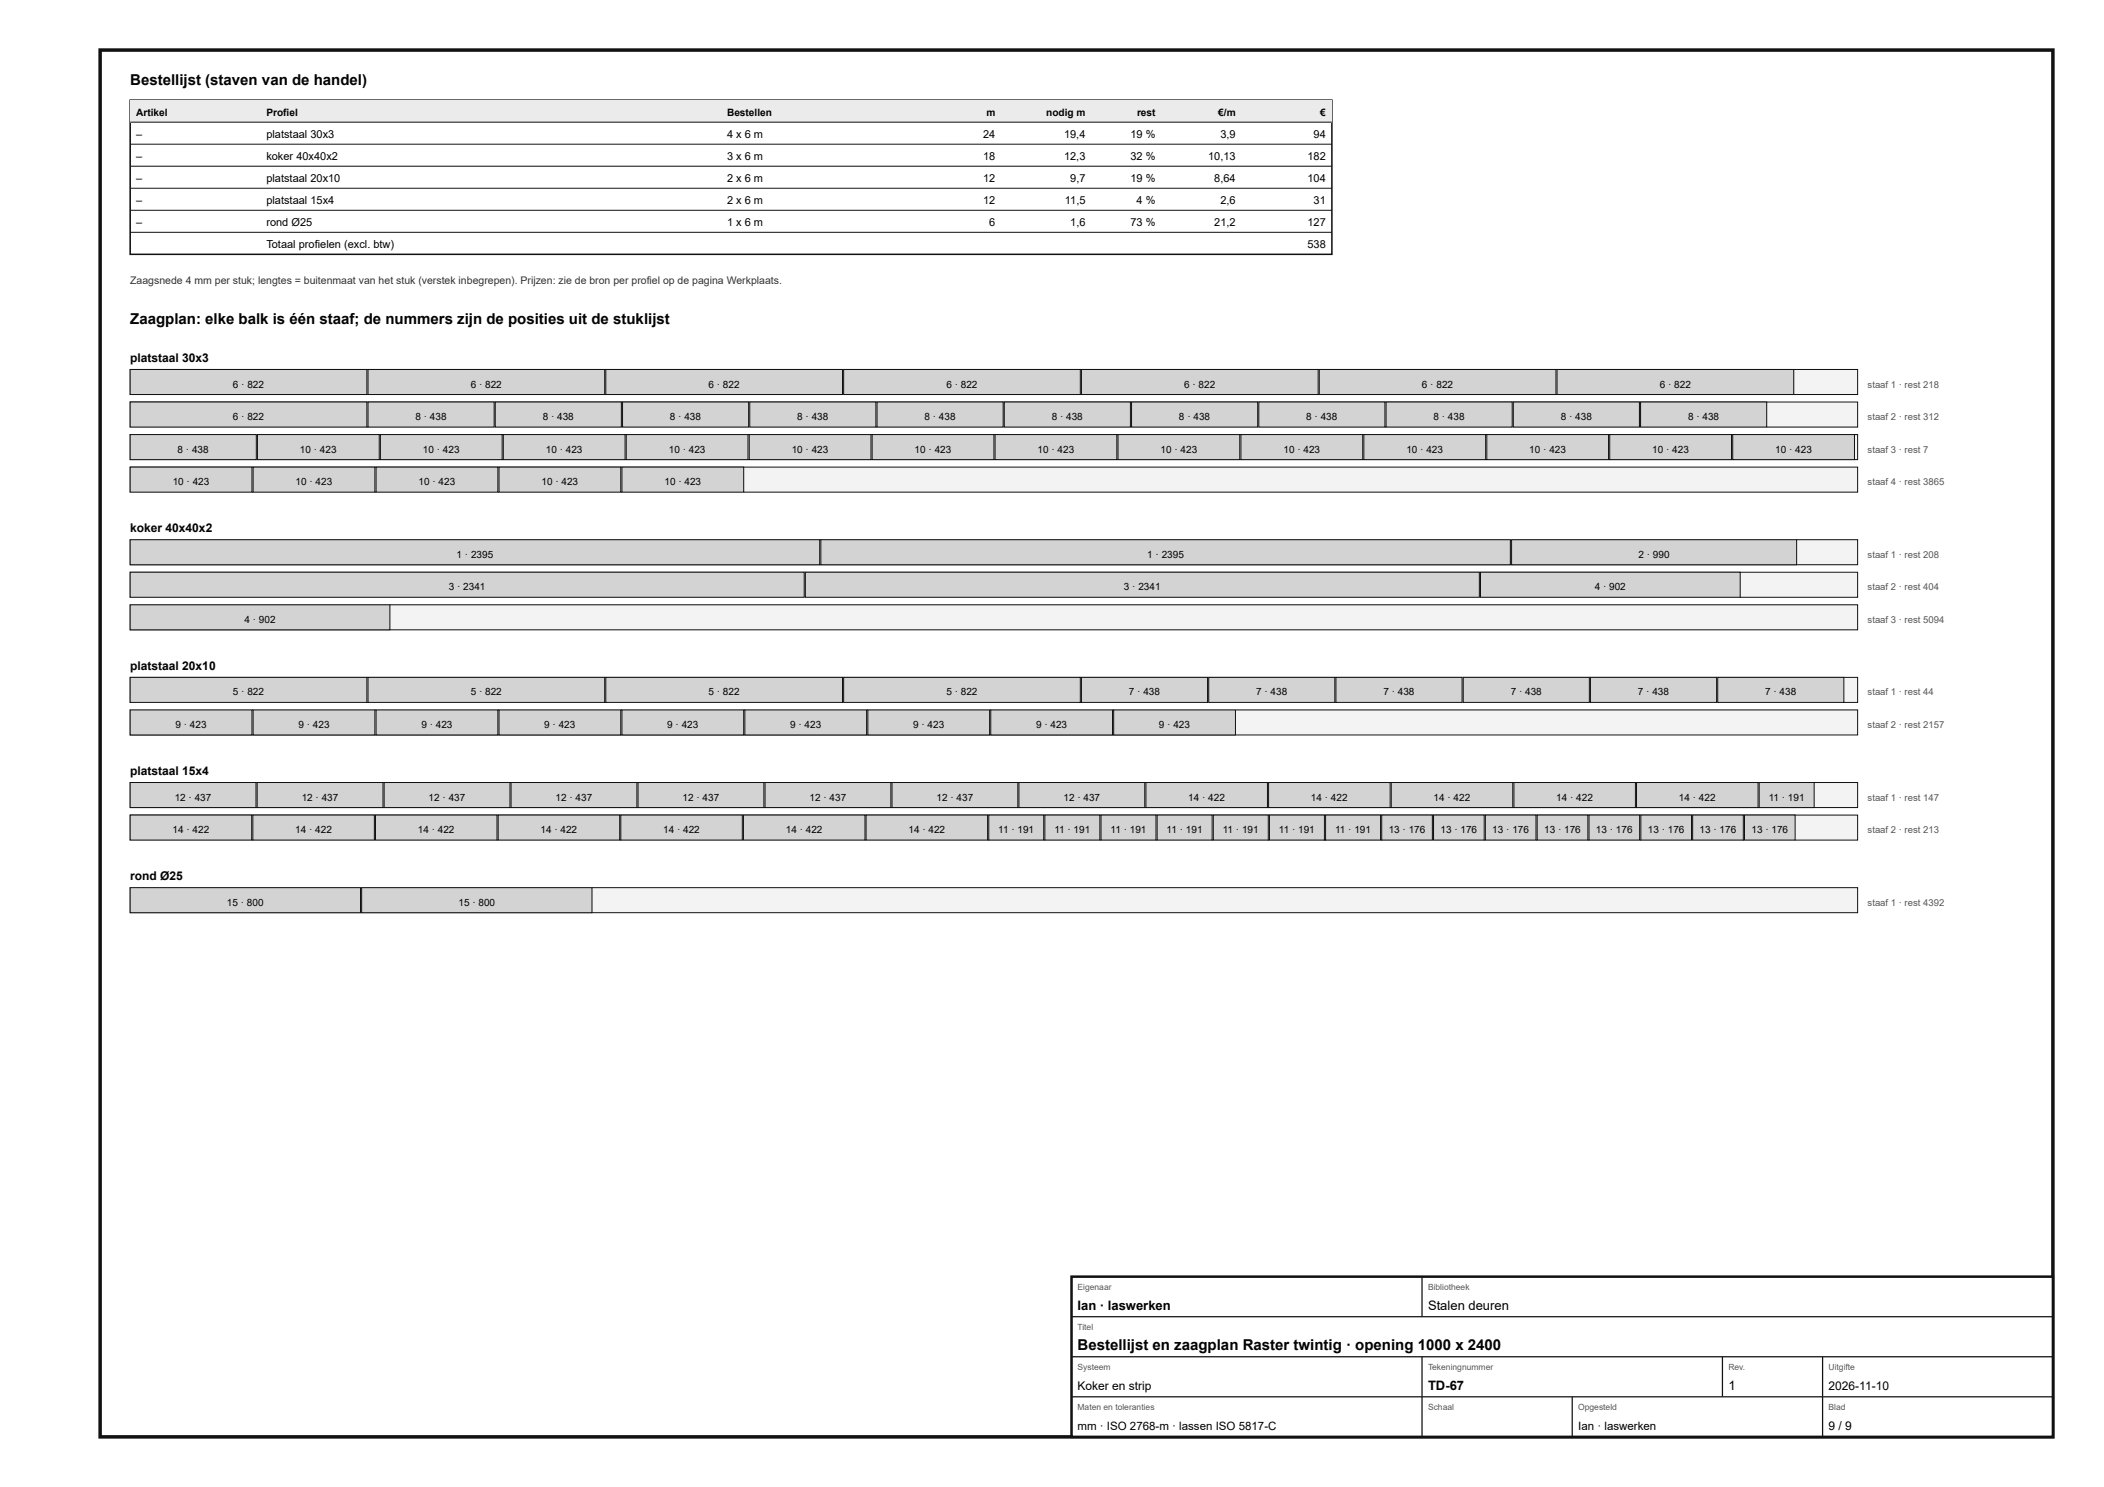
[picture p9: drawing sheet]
<svg xmlns="http://www.w3.org/2000/svg" width="420mm" height="297mm" viewBox="0 0 420 297" stroke-linecap="round" stroke-linejoin="round" font-family="sans-serif">
<defs><g id="words">
<g font-size="3">
<text x="26" y="17">Bestellijst (staven van de handel)</text>
<text x="26" y="64.8">Zaagplan: elke balk is één staaf; de nummers zijn de posities uit de stuklijst</text>
<text x="215.2" y="269.6">Bestellijst en zaagplan Raster twintig · opening 1000 x 2400</text>
</g>
<g font-size="2.6">
<text x="215.2" y="261.6">Ian · laswerken</text>
<text x="285.2" y="261.6">Stalen deuren</text>
<text x="285.2" y="277.6">TD-67</text>
<text x="345.2" y="277.6">1</text>
</g>
<g font-size="2.4">
<text x="26" y="72.3">platstaal 30x3</text>
<text x="26" y="106.3">koker 40x40x2</text>
<text x="26" y="133.8">platstaal 20x10</text>
<text x="26" y="154.8">platstaal 15x4</text>
<text x="26" y="175.8">rond Ø25</text>
<text x="215.2" y="277.6">Koker en strip</text>
<text x="365.2" y="277.6">2026-11-10</text>
<text x="365.2" y="285.6">9 / 9</text>
</g>
<g font-size="2.3">
<text x="215.2" y="285.6">mm · ISO 2768-m · lassen ISO 5817-C</text>
<text x="315.2" y="285.6">Ian · laswerken</text>
</g>
<g font-size="2.2">
<text x="27.2" y="27.5">–</text>
<text x="53.2" y="27.5">platstaal 30x3</text>
<text x="145.2" y="27.5">4 x 6 m</text>
<text x="196.3" y="27.5">24</text>
<text x="212.5" y="27.5">19,4</text>
<text x="225.8" y="27.5">19 %</text>
<text x="243.7" y="27.5">3,9</text>
<text x="262.3" y="27.5">94</text>
<text x="27.2" y="31.9">–</text>
<text x="53.2" y="31.9">koker 40x40x2</text>
<text x="145.2" y="31.9">3 x 6 m</text>
<text x="196.3" y="31.9">18</text>
<text x="212.5" y="31.9">12,3</text>
<text x="225.8" y="31.9">32 %</text>
<text x="241.3" y="31.9">10,13</text>
<text x="261.1" y="31.9">182</text>
<text x="27.2" y="36.3">–</text>
<text x="27.2" y="40.7">–</text>
<text x="53.2" y="36.3">platstaal 20x10</text>
<text x="53.2" y="40.7">platstaal 15x4</text>
<text x="145.2" y="36.3">2 x 6 m</text>
<text x="145.2" y="40.7">2 x 6 m</text>
<text x="196.3" y="36.3">12</text>
<text x="196.3" y="40.7">12</text>
<text x="212.7" y="40.7">11,5</text>
<text x="213.7" y="36.3">9,7</text>
<text x="225.8" y="36.3">19 %</text>
<text x="227" y="40.7">4 %</text>
<text x="242.5" y="36.3">8,64</text>
<text x="243.7" y="40.7">2,6</text>
<text x="261.1" y="36.3">104</text>
<text x="262.3" y="40.7">31</text>
<text x="27.2" y="45.1">–</text>
<text x="53.2" y="45.1">rond Ø25</text>
<text x="145.2" y="45.1">1 x 6 m</text>
<text x="197.6" y="45.1">6</text>
<text x="213.7" y="45.1">1,6</text>
<text x="225.8" y="45.1">73 %</text>
<text x="242.5" y="45.1">21,2</text>
<text x="261.1" y="45.1">127</text>
<text x="53.2" y="49.5">Totaal profielen (excl. btw)</text>
<text x="261.1" y="49.5">538</text>
</g>
<text font-size="2.1" fill="#333" x="26" y="56.8">Zaagsnede 4 mm per stuk; lengtes = buitenmaat van het stuk (verstek inbegrepen). Prijzen: zie de bron per profiel op de pagina Werkplaats.</text>
<g font-size="2">
<text x="27.2" y="23.1">Artikel</text>
<text x="53.2" y="23.1">Profiel</text>
<text x="145.2" y="23.1">Bestellen</text>
<text x="197" y="23.1">m</text>
<text x="208.9" y="23.1">nodig m</text>
<text x="227.1" y="23.1">rest</text>
<text x="243.3" y="23.1">€/m</text>
<text x="263.7" y="23.1">€</text>
<text x="46.5" y="77.4">6 · 822</text>
<text x="94" y="77.4">6 · 822</text>
<text x="141.5" y="77.4">6 · 822</text>
<text x="189" y="77.4">6 · 822</text>
<text x="236.5" y="77.4">6 · 822</text>
<text x="284" y="77.4">6 · 822</text>
<text x="331.5" y="77.4">6 · 822</text>
<text x="46.5" y="83.9">6 · 822</text>
<text x="83" y="83.9">8 · 438</text>
<text x="108.4" y="83.9">8 · 438</text>
<text x="133.8" y="83.9">8 · 438</text>
<text x="159.2" y="83.9">8 · 438</text>
<text x="184.6" y="83.9">8 · 438</text>
<text x="210" y="83.9">8 · 438</text>
<text x="235.5" y="83.9">8 · 438</text>
<text x="260.9" y="83.9">8 · 438</text>
<text x="286.3" y="83.9">8 · 438</text>
<text x="311.7" y="83.9">8 · 438</text>
<text x="337.1" y="83.9">8 · 438</text>
<text x="35.5" y="90.4">8 · 438</text>
<text x="59.9" y="90.4">10 · 423</text>
<text x="84.5" y="90.4">10 · 423</text>
<text x="109" y="90.4">10 · 423</text>
<text x="133.6" y="90.4">10 · 423</text>
<text x="158.1" y="90.4">10 · 423</text>
<text x="182.7" y="90.4">10 · 423</text>
<text x="207.2" y="90.4">10 · 423</text>
<text x="231.8" y="90.4">10 · 423</text>
<text x="256.3" y="90.4">10 · 423</text>
<text x="280.9" y="90.4">10 · 423</text>
<text x="305.4" y="90.4">10 · 423</text>
<text x="330" y="90.4">10 · 423</text>
<text x="354.5" y="90.4">10 · 423</text>
<text x="34.5" y="96.9">10 · 423</text>
<text x="59" y="96.9">10 · 423</text>
<text x="83.6" y="96.9">10 · 423</text>
<text x="108.1" y="96.9">10 · 423</text>
<text x="132.7" y="96.9">10 · 423</text>
<text x="91.2" y="111.4">1 · 2395</text>
<text x="229.1" y="111.4">1 · 2395</text>
<text x="327.2" y="111.4">2 · 990</text>
<text x="89.6" y="117.9">3 · 2341</text>
<text x="224.5" y="117.9">3 · 2341</text>
<text x="318.5" y="117.9">4 · 902</text>
<text x="48.8" y="124.4">4 · 902</text>
<text x="46.5" y="138.9">5 · 822</text>
<text x="94" y="138.9">5 · 822</text>
<text x="141.5" y="138.9">5 · 822</text>
<text x="189" y="138.9">5 · 822</text>
<text x="225.5" y="138.9">7 · 438</text>
<text x="250.9" y="138.9">7 · 438</text>
<text x="276.3" y="138.9">7 · 438</text>
<text x="301.7" y="138.9">7 · 438</text>
<text x="327.1" y="138.9">7 · 438</text>
<text x="352.5" y="138.9">7 · 438</text>
<text x="35" y="145.4">9 · 423</text>
<text x="59.6" y="145.4">9 · 423</text>
<text x="84.2" y="145.4">9 · 423</text>
<text x="108.7" y="145.4">9 · 423</text>
<text x="133.3" y="145.4">9 · 423</text>
<text x="157.8" y="145.4">9 · 423</text>
<text x="182.4" y="145.4">9 · 423</text>
<text x="206.9" y="145.4">9 · 423</text>
<text x="231.5" y="145.4">9 · 423</text>
<text x="34.9" y="159.9">12 · 437</text>
<text x="60.3" y="159.9">12 · 437</text>
<text x="85.6" y="159.9">12 · 437</text>
<text x="111" y="159.9">12 · 437</text>
<text x="136.3" y="159.9">12 · 437</text>
<text x="161.7" y="159.9">12 · 437</text>
<text x="187" y="159.9">12 · 437</text>
<text x="212.4" y="159.9">12 · 437</text>
<text x="237.3" y="159.9">14 · 422</text>
<text x="261.8" y="159.9">14 · 422</text>
<text x="286.3" y="159.9">14 · 422</text>
<text x="310.8" y="159.9">14 · 422</text>
<text x="335.3" y="159.9">14 · 422</text>
<text x="353.2" y="159.9">11 · 191</text>
<text x="34.5" y="166.4">14 · 422</text>
<text x="59" y="166.4">14 · 422</text>
<text x="83.5" y="166.4">14 · 422</text>
<text x="107.9" y="166.4">14 · 422</text>
<text x="132.4" y="166.4">14 · 422</text>
<text x="156.9" y="166.4">14 · 422</text>
<text x="181.4" y="166.4">14 · 422</text>
<text x="199.4" y="166.4">11 · 191</text>
<text x="210.6" y="166.4">11 · 191</text>
<text x="221.8" y="166.4">11 · 191</text>
<text x="233" y="166.4">11 · 191</text>
<text x="244.2" y="166.4">11 · 191</text>
<text x="255.4" y="166.4">11 · 191</text>
<text x="266.6" y="166.4">11 · 191</text>
<text x="277.3" y="166.4">13 · 176</text>
<text x="287.7" y="166.4">13 · 176</text>
<text x="298" y="166.4">13 · 176</text>
<text x="308.4" y="166.4">13 · 176</text>
<text x="318.7" y="166.4">13 · 176</text>
<text x="329.1" y="166.4">13 · 176</text>
<text x="339.4" y="166.4">13 · 176</text>
<text x="349.8" y="166.4">13 · 176</text>
<text x="45.3" y="180.9">15 · 800</text>
<text x="91.6" y="180.9">15 · 800</text>
</g>
<g font-size="1.9" fill="#555">
<text x="373" y="77.4">staaf 1 · rest 218</text>
<text x="373" y="83.9">staaf 2 · rest 312</text>
<text x="373" y="90.4">staaf 3 · rest 7</text>
<text x="373" y="96.9">staaf 4 · rest 3865</text>
<text x="373" y="111.4">staaf 1 · rest 208</text>
<text x="373" y="117.9">staaf 2 · rest 404</text>
<text x="373" y="124.4">staaf 3 · rest 5094</text>
<text x="373" y="138.9">staaf 1 · rest 44</text>
<text x="373" y="145.4">staaf 2 · rest 2157</text>
<text x="373" y="159.9">staaf 1 · rest 147</text>
<text x="373" y="166.4">staaf 2 · rest 213</text>
<text x="373" y="180.9">staaf 1 · rest 4392</text>
</g>
<g font-size="1.7" fill="#555">
<text x="215.2" y="257.6">Eigenaar</text>
<text x="285.2" y="257.6">Bibliotheek</text>
<text x="215.2" y="265.6">Titel</text>
<text x="215.2" y="273.6">Systeem</text>
<text x="285.2" y="273.6">Tekeningnummer</text>
<text x="345.2" y="273.6">Rev.</text>
<text x="365.2" y="273.6">Uitgifte</text>
<text x="215.2" y="281.6">Maten en toleranties</text>
<text x="285.2" y="281.6">Schaal</text>
<text x="315.2" y="281.6">Opgesteld</text>
<text x="365.2" y="281.6">Blad</text>
</g>
</g></defs>
<path d="M20 10h390v277h-390z" fill="none" stroke="#111" stroke-width=".7" stroke-linecap="butt"/>
<path d="M26 20h240v30.8h-240z" fill="none" stroke="#111" stroke-width=".3"/>
<path d="M26 20h240v4.4h-240z" fill="#e9ecee"/>
<path d="M26 24.4h240M26 28.8h240M26 33.2h240M26 37.6h240M26 42h240M26 46.4h240" fill="none" stroke="#111" stroke-width=".2"/>
<path d="M26 73.8h345v5h-345z" fill="#f2f3f3"/>
<path d="M26 73.8h345v5h-345z" fill="none" stroke="#111" stroke-width=".2"/>
<path d="M26 73.8h47.3v5h-47.3z" fill="#cfd4d7"/>
<path d="M26 73.8h47.3v5h-47.3z" fill="none" stroke="#111" stroke-width=".2"/>
<path d="M73.5 73.8h47.3v5h-47.3z" fill="#cfd4d7"/>
<path d="M73.5 73.8h47.3v5h-47.3z" fill="none" stroke="#111" stroke-width=".2"/>
<path d="M121 73.8h47.3v5h-47.3z" fill="#cfd4d7"/>
<path d="M121 73.8h47.3v5h-47.3z" fill="none" stroke="#111" stroke-width=".2"/>
<path d="M168.5 73.8h47.3v5h-47.3z" fill="#cfd4d7"/>
<path d="M168.5 73.8h47.3v5h-47.3z" fill="none" stroke="#111" stroke-width=".2"/>
<path d="M216 73.8h47.2v5h-47.2z" fill="#cfd4d7"/>
<path d="M216 73.8h47.2v5h-47.2z" fill="none" stroke="#111" stroke-width=".2"/>
<path d="M263.5 73.8h47.2v5h-47.2z" fill="#cfd4d7"/>
<path d="M263.5 73.8h47.2v5h-47.2z" fill="none" stroke="#111" stroke-width=".2"/>
<path d="M311 73.8h47.2v5h-47.2z" fill="#cfd4d7"/>
<path d="M311 73.8h47.2v5h-47.2z" fill="none" stroke="#111" stroke-width=".2"/>
<path d="M26 80.3h345v5h-345z" fill="#f2f3f3"/>
<path d="M26 80.3h345v5h-345z" fill="none" stroke="#111" stroke-width=".2"/>
<path d="M26 80.3h47.3v5h-47.3z" fill="#cfd4d7"/>
<path d="M26 80.3h47.3v5h-47.3z" fill="none" stroke="#111" stroke-width=".2"/>
<path d="M73.5 80.3h25.2v5h-25.2z" fill="#cfd4d7"/>
<path d="M73.5 80.3h25.2v5h-25.2z" fill="none" stroke="#111" stroke-width=".2"/>
<path d="M98.9 80.3h25.2v5h-25.2z" fill="#cfd4d7"/>
<path d="M98.9 80.3h25.2v5h-25.2z" fill="none" stroke="#111" stroke-width=".2"/>
<path d="M124.3 80.3h25.2v5h-25.2z" fill="#cfd4d7"/>
<path d="M124.3 80.3h25.2v5h-25.2z" fill="none" stroke="#111" stroke-width=".2"/>
<path d="M149.7 80.3h25.2v5h-25.2z" fill="#cfd4d7"/>
<path d="M149.7 80.3h25.2v5h-25.2z" fill="none" stroke="#111" stroke-width=".2"/>
<path d="M175.2 80.3h25.1v5h-25.1z" fill="#cfd4d7"/>
<path d="M175.2 80.3h25.1v5h-25.1z" fill="none" stroke="#111" stroke-width=".2"/>
<path d="M200.6 80.3h25.2v5h-25.2z" fill="#cfd4d7"/>
<path d="M200.6 80.3h25.2v5h-25.2z" fill="none" stroke="#111" stroke-width=".2"/>
<path d="M226 80.3h25.2v5h-25.2z" fill="#cfd4d7"/>
<path d="M226 80.3h25.2v5h-25.2z" fill="none" stroke="#111" stroke-width=".2"/>
<path d="M251.4 80.3h25.2v5h-25.2z" fill="#cfd4d7"/>
<path d="M251.4 80.3h25.2v5h-25.2z" fill="none" stroke="#111" stroke-width=".2"/>
<path d="M276.8 80.3h25.2v5h-25.2z" fill="#cfd4d7"/>
<path d="M276.8 80.3h25.2v5h-25.2z" fill="none" stroke="#111" stroke-width=".2"/>
<path d="M302.2 80.3h25.2v5h-25.2z" fill="#cfd4d7"/>
<path d="M302.2 80.3h25.2v5h-25.2z" fill="none" stroke="#111" stroke-width=".2"/>
<path d="M327.6 80.3h25.2v5h-25.2z" fill="#cfd4d7"/>
<path d="M327.6 80.3h25.2v5h-25.2z" fill="none" stroke="#111" stroke-width=".2"/>
<path d="M26 86.8h345v5h-345z" fill="#f2f3f3"/>
<path d="M26 86.8h345v5h-345z" fill="none" stroke="#111" stroke-width=".2"/>
<path d="M26 86.8h25.2v5h-25.2z" fill="#cfd4d7"/>
<path d="M26 86.8h25.2v5h-25.2z" fill="none" stroke="#111" stroke-width=".2"/>
<path d="M51.4 86.8h24.3v5h-24.3z" fill="#cfd4d7"/>
<path d="M51.4 86.8h24.3v5h-24.3z" fill="none" stroke="#111" stroke-width=".2"/>
<path d="M76 86.8h24.3v5h-24.3z" fill="#cfd4d7"/>
<path d="M76 86.8h24.3v5h-24.3z" fill="none" stroke="#111" stroke-width=".2"/>
<path d="M100.5 86.8h24.3v5h-24.3z" fill="#cfd4d7"/>
<path d="M100.5 86.8h24.3v5h-24.3z" fill="none" stroke="#111" stroke-width=".2"/>
<path d="M125.1 86.8h24.3v5h-24.3z" fill="#cfd4d7"/>
<path d="M125.1 86.8h24.3v5h-24.3z" fill="none" stroke="#111" stroke-width=".2"/>
<path d="M149.6 86.8h24.3v5h-24.3z" fill="#cfd4d7"/>
<path d="M149.6 86.8h24.3v5h-24.3z" fill="none" stroke="#111" stroke-width=".2"/>
<path d="M174.2 86.8h24.3v5h-24.3z" fill="#cfd4d7"/>
<path d="M174.2 86.8h24.3v5h-24.3z" fill="none" stroke="#111" stroke-width=".2"/>
<path d="M198.7 86.8h24.3v5h-24.3z" fill="#cfd4d7"/>
<path d="M198.7 86.8h24.3v5h-24.3z" fill="none" stroke="#111" stroke-width=".2"/>
<path d="M223.3 86.8h24.3v5h-24.3z" fill="#cfd4d7"/>
<path d="M223.3 86.8h24.3v5h-24.3z" fill="none" stroke="#111" stroke-width=".2"/>
<path d="M247.8 86.8h24.4v5h-24.4z" fill="#cfd4d7"/>
<path d="M247.8 86.8h24.4v5h-24.4z" fill="none" stroke="#111" stroke-width=".2"/>
<path d="M272.4 86.8h24.3v5h-24.3z" fill="#cfd4d7"/>
<path d="M272.4 86.8h24.3v5h-24.3z" fill="none" stroke="#111" stroke-width=".2"/>
<path d="M296.9 86.8h24.4v5h-24.4z" fill="#cfd4d7"/>
<path d="M296.9 86.8h24.4v5h-24.4z" fill="none" stroke="#111" stroke-width=".2"/>
<path d="M321.5 86.8h24.3v5h-24.3z" fill="#cfd4d7"/>
<path d="M321.5 86.8h24.3v5h-24.3z" fill="none" stroke="#111" stroke-width=".2"/>
<path d="M346 86.8h24.4v5h-24.4z" fill="#cfd4d7"/>
<path d="M346 86.8h24.4v5h-24.4z" fill="none" stroke="#111" stroke-width=".2"/>
<path d="M26 93.3h345v5h-345z" fill="#f2f3f3"/>
<path d="M26 93.3h345v5h-345z" fill="none" stroke="#111" stroke-width=".2"/>
<path d="M26 93.3h24.3v5h-24.3z" fill="#cfd4d7"/>
<path d="M26 93.3h24.3v5h-24.3z" fill="none" stroke="#111" stroke-width=".2"/>
<path d="M50.5 93.3h24.4v5h-24.4z" fill="#cfd4d7"/>
<path d="M50.5 93.3h24.4v5h-24.4z" fill="none" stroke="#111" stroke-width=".2"/>
<path d="M75.1 93.3h24.3v5h-24.3z" fill="#cfd4d7"/>
<path d="M75.1 93.3h24.3v5h-24.3z" fill="none" stroke="#111" stroke-width=".2"/>
<path d="M99.7 93.3h24.3v5h-24.3z" fill="#cfd4d7"/>
<path d="M99.7 93.3h24.3v5h-24.3z" fill="none" stroke="#111" stroke-width=".2"/>
<path d="M124.2 93.3h24.3v5h-24.3z" fill="#cfd4d7"/>
<path d="M124.2 93.3h24.3v5h-24.3z" fill="none" stroke="#111" stroke-width=".2"/>
<path d="M26 107.8h345v5h-345z" fill="#f2f3f3"/>
<path d="M26 107.8h345v5h-345z" fill="none" stroke="#111" stroke-width=".2"/>
<path d="M26 107.8h137.7v5h-137.7z" fill="#cfd4d7"/>
<path d="M26 107.8h137.7v5h-137.7z" fill="none" stroke="#111" stroke-width=".2"/>
<path d="M163.9 107.8h137.7v5h-137.7z" fill="#cfd4d7"/>
<path d="M163.9 107.8h137.7v5h-137.7z" fill="none" stroke="#111" stroke-width=".2"/>
<path d="M301.9 107.8h56.9v5h-56.9z" fill="#cfd4d7"/>
<path d="M301.9 107.8h56.9v5h-56.9z" fill="none" stroke="#111" stroke-width=".2"/>
<path d="M26 114.3h345v5h-345z" fill="#f2f3f3"/>
<path d="M26 114.3h345v5h-345z" fill="none" stroke="#111" stroke-width=".2"/>
<path d="M26 114.3h134.6v5h-134.6z" fill="#cfd4d7"/>
<path d="M26 114.3h134.6v5h-134.6z" fill="none" stroke="#111" stroke-width=".2"/>
<path d="M160.8 114.3h134.6v5h-134.6z" fill="#cfd4d7"/>
<path d="M160.8 114.3h134.6v5h-134.6z" fill="none" stroke="#111" stroke-width=".2"/>
<path d="M295.7 114.3h51.8v5h-51.8z" fill="#cfd4d7"/>
<path d="M295.7 114.3h51.8v5h-51.8z" fill="none" stroke="#111" stroke-width=".2"/>
<path d="M26 120.8h345v5h-345z" fill="#f2f3f3"/>
<path d="M26 120.8h345v5h-345z" fill="none" stroke="#111" stroke-width=".2"/>
<path d="M26 120.8h51.9v5h-51.9z" fill="#cfd4d7"/>
<path d="M26 120.8h51.9v5h-51.9z" fill="none" stroke="#111" stroke-width=".2"/>
<path d="M26 135.3h345v5h-345z" fill="#f2f3f3"/>
<path d="M26 135.3h345v5h-345z" fill="none" stroke="#111" stroke-width=".2"/>
<path d="M26 135.3h47.3v5h-47.3z" fill="#cfd4d7"/>
<path d="M26 135.3h47.3v5h-47.3z" fill="none" stroke="#111" stroke-width=".2"/>
<path d="M73.5 135.3h47.3v5h-47.3z" fill="#cfd4d7"/>
<path d="M73.5 135.3h47.3v5h-47.3z" fill="none" stroke="#111" stroke-width=".2"/>
<path d="M121 135.3h47.3v5h-47.3z" fill="#cfd4d7"/>
<path d="M121 135.3h47.3v5h-47.3z" fill="none" stroke="#111" stroke-width=".2"/>
<path d="M168.5 135.3h47.3v5h-47.3z" fill="#cfd4d7"/>
<path d="M168.5 135.3h47.3v5h-47.3z" fill="none" stroke="#111" stroke-width=".2"/>
<path d="M216 135.3h25.2v5h-25.2z" fill="#cfd4d7"/>
<path d="M216 135.3h25.2v5h-25.2z" fill="none" stroke="#111" stroke-width=".2"/>
<path d="M241.4 135.3h25.2v5h-25.2z" fill="#cfd4d7"/>
<path d="M241.4 135.3h25.2v5h-25.2z" fill="none" stroke="#111" stroke-width=".2"/>
<path d="M266.8 135.3h25.2v5h-25.2z" fill="#cfd4d7"/>
<path d="M266.8 135.3h25.2v5h-25.2z" fill="none" stroke="#111" stroke-width=".2"/>
<path d="M292.2 135.3h25.2v5h-25.2z" fill="#cfd4d7"/>
<path d="M292.2 135.3h25.2v5h-25.2z" fill="none" stroke="#111" stroke-width=".2"/>
<path d="M317.6 135.3h25.2v5h-25.2z" fill="#cfd4d7"/>
<path d="M317.6 135.3h25.2v5h-25.2z" fill="none" stroke="#111" stroke-width=".2"/>
<path d="M343.1 135.3h25.1v5h-25.1z" fill="#cfd4d7"/>
<path d="M343.1 135.3h25.1v5h-25.1z" fill="none" stroke="#111" stroke-width=".2"/>
<path d="M26 141.8h345v5h-345z" fill="#f2f3f3"/>
<path d="M26 141.8h345v5h-345z" fill="none" stroke="#111" stroke-width=".2"/>
<path d="M26 141.8h24.3v5h-24.3z" fill="#cfd4d7"/>
<path d="M26 141.8h24.3v5h-24.3z" fill="none" stroke="#111" stroke-width=".2"/>
<path d="M50.5 141.8h24.4v5h-24.4z" fill="#cfd4d7"/>
<path d="M50.5 141.8h24.4v5h-24.4z" fill="none" stroke="#111" stroke-width=".2"/>
<path d="M75.1 141.8h24.3v5h-24.3z" fill="#cfd4d7"/>
<path d="M75.1 141.8h24.3v5h-24.3z" fill="none" stroke="#111" stroke-width=".2"/>
<path d="M99.7 141.8h24.3v5h-24.3z" fill="#cfd4d7"/>
<path d="M99.7 141.8h24.3v5h-24.3z" fill="none" stroke="#111" stroke-width=".2"/>
<path d="M124.2 141.8h24.3v5h-24.3z" fill="#cfd4d7"/>
<path d="M124.2 141.8h24.3v5h-24.3z" fill="none" stroke="#111" stroke-width=".2"/>
<path d="M148.8 141.8h24.3v5h-24.3z" fill="#cfd4d7"/>
<path d="M148.8 141.8h24.3v5h-24.3z" fill="none" stroke="#111" stroke-width=".2"/>
<path d="M173.3 141.8h24.3v5h-24.3z" fill="#cfd4d7"/>
<path d="M173.3 141.8h24.3v5h-24.3z" fill="none" stroke="#111" stroke-width=".2"/>
<path d="M197.9 141.8h24.3v5h-24.3z" fill="#cfd4d7"/>
<path d="M197.9 141.8h24.3v5h-24.3z" fill="none" stroke="#111" stroke-width=".2"/>
<path d="M222.4 141.8h24.3v5h-24.3z" fill="#cfd4d7"/>
<path d="M222.4 141.8h24.3v5h-24.3z" fill="none" stroke="#111" stroke-width=".2"/>
<path d="M26 156.3h345v5h-345z" fill="#f2f3f3"/>
<path d="M26 156.3h345v5h-345z" fill="none" stroke="#111" stroke-width=".2"/>
<path d="M26 156.3h25.1v5h-25.1z" fill="#cfd4d7"/>
<path d="M26 156.3h25.1v5h-25.1z" fill="none" stroke="#111" stroke-width=".2"/>
<path d="M51.4 156.3h25.1v5h-25.1z" fill="#cfd4d7"/>
<path d="M51.4 156.3h25.1v5h-25.1z" fill="none" stroke="#111" stroke-width=".2"/>
<path d="M76.7 156.3h25.1v5h-25.1z" fill="#cfd4d7"/>
<path d="M76.7 156.3h25.1v5h-25.1z" fill="none" stroke="#111" stroke-width=".2"/>
<path d="M102.1 156.3h25.1v5h-25.1z" fill="#cfd4d7"/>
<path d="M102.1 156.3h25.1v5h-25.1z" fill="none" stroke="#111" stroke-width=".2"/>
<path d="M127.4 156.3h25.2v5h-25.2z" fill="#cfd4d7"/>
<path d="M127.4 156.3h25.2v5h-25.2z" fill="none" stroke="#111" stroke-width=".2"/>
<path d="M152.8 156.3h25.1v5h-25.1z" fill="#cfd4d7"/>
<path d="M152.8 156.3h25.1v5h-25.1z" fill="none" stroke="#111" stroke-width=".2"/>
<path d="M178.1 156.3h25.2v5h-25.2z" fill="#cfd4d7"/>
<path d="M178.1 156.3h25.2v5h-25.2z" fill="none" stroke="#111" stroke-width=".2"/>
<path d="M203.5 156.3h25.1v5h-25.1z" fill="#cfd4d7"/>
<path d="M203.5 156.3h25.1v5h-25.1z" fill="none" stroke="#111" stroke-width=".2"/>
<path d="M228.9 156.3h24.2v5h-24.2z" fill="#cfd4d7"/>
<path d="M228.9 156.3h24.2v5h-24.2z" fill="none" stroke="#111" stroke-width=".2"/>
<path d="M253.4 156.3h24.2v5h-24.2z" fill="#cfd4d7"/>
<path d="M253.4 156.3h24.2v5h-24.2z" fill="none" stroke="#111" stroke-width=".2"/>
<path d="M277.8 156.3h24.3v5h-24.3z" fill="#cfd4d7"/>
<path d="M277.8 156.3h24.3v5h-24.3z" fill="none" stroke="#111" stroke-width=".2"/>
<path d="M302.3 156.3h24.3v5h-24.3z" fill="#cfd4d7"/>
<path d="M302.3 156.3h24.3v5h-24.3z" fill="none" stroke="#111" stroke-width=".2"/>
<path d="M326.8 156.3h24.3v5h-24.3z" fill="#cfd4d7"/>
<path d="M326.8 156.3h24.3v5h-24.3z" fill="none" stroke="#111" stroke-width=".2"/>
<path d="M351.3 156.3h11v5h-11z" fill="#cfd4d7"/>
<path d="M351.3 156.3h11v5h-11z" fill="none" stroke="#111" stroke-width=".2"/>
<path d="M26 162.8h345v5h-345z" fill="#f2f3f3"/>
<path d="M26 162.8h345v5h-345z" fill="none" stroke="#111" stroke-width=".2"/>
<path d="M26 162.8h24.3v5h-24.3z" fill="#cfd4d7"/>
<path d="M26 162.8h24.3v5h-24.3z" fill="none" stroke="#111" stroke-width=".2"/>
<path d="M50.5 162.8h24.3v5h-24.3z" fill="#cfd4d7"/>
<path d="M50.5 162.8h24.3v5h-24.3z" fill="none" stroke="#111" stroke-width=".2"/>
<path d="M75 162.8h24.3v5h-24.3z" fill="#cfd4d7"/>
<path d="M75 162.8h24.3v5h-24.3z" fill="none" stroke="#111" stroke-width=".2"/>
<path d="M99.5 162.8h24.3v5h-24.3z" fill="#cfd4d7"/>
<path d="M99.5 162.8h24.3v5h-24.3z" fill="none" stroke="#111" stroke-width=".2"/>
<path d="M124 162.8h24.2v5h-24.2z" fill="#cfd4d7"/>
<path d="M124 162.8h24.2v5h-24.2z" fill="none" stroke="#111" stroke-width=".2"/>
<path d="M148.5 162.8h24.2v5h-24.2z" fill="#cfd4d7"/>
<path d="M148.5 162.8h24.2v5h-24.2z" fill="none" stroke="#111" stroke-width=".2"/>
<path d="M173 162.8h24.2v5h-24.2z" fill="#cfd4d7"/>
<path d="M173 162.8h24.2v5h-24.2z" fill="none" stroke="#111" stroke-width=".2"/>
<path d="M197.5 162.8h10.9v5h-10.9z" fill="#cfd4d7"/>
<path d="M197.5 162.8h10.9v5h-10.9z" fill="none" stroke="#111" stroke-width=".2"/>
<path d="M208.7 162.8h11v5h-11z" fill="#cfd4d7"/>
<path d="M208.7 162.8h11v5h-11z" fill="none" stroke="#111" stroke-width=".2"/>
<path d="M219.9 162.8h11v5h-11z" fill="#cfd4d7"/>
<path d="M219.9 162.8h11v5h-11z" fill="none" stroke="#111" stroke-width=".2"/>
<path d="M231.1 162.8h11v5h-11z" fill="#cfd4d7"/>
<path d="M231.1 162.8h11v5h-11z" fill="none" stroke="#111" stroke-width=".2"/>
<path d="M242.3 162.8h11v5h-11z" fill="#cfd4d7"/>
<path d="M242.3 162.8h11v5h-11z" fill="none" stroke="#111" stroke-width=".2"/>
<path d="M253.5 162.8h11v5h-11z" fill="#cfd4d7"/>
<path d="M253.5 162.8h11v5h-11z" fill="none" stroke="#111" stroke-width=".2"/>
<path d="M264.7 162.8h11v5h-11z" fill="#cfd4d7"/>
<path d="M264.7 162.8h11v5h-11z" fill="none" stroke="#111" stroke-width=".2"/>
<path d="M275.9 162.8h10.2v5h-10.2z" fill="#cfd4d7"/>
<path d="M275.9 162.8h10.2v5h-10.2z" fill="none" stroke="#111" stroke-width=".2"/>
<path d="M286.3 162.8h10.1v5h-10.1z" fill="#cfd4d7"/>
<path d="M286.3 162.8h10.1v5h-10.1z" fill="none" stroke="#111" stroke-width=".2"/>
<path d="M296.6 162.8h10.2v5h-10.2z" fill="#cfd4d7"/>
<path d="M296.6 162.8h10.2v5h-10.2z" fill="none" stroke="#111" stroke-width=".2"/>
<path d="M307 162.8h10.1v5h-10.1z" fill="#cfd4d7"/>
<path d="M307 162.8h10.1v5h-10.1z" fill="none" stroke="#111" stroke-width=".2"/>
<path d="M317.3 162.8h10.2v5h-10.2z" fill="#cfd4d7"/>
<path d="M317.3 162.8h10.2v5h-10.2z" fill="none" stroke="#111" stroke-width=".2"/>
<path d="M327.7 162.8h10.1v5h-10.1z" fill="#cfd4d7"/>
<path d="M327.7 162.8h10.1v5h-10.1z" fill="none" stroke="#111" stroke-width=".2"/>
<path d="M338 162.8h10.2v5h-10.2z" fill="#cfd4d7"/>
<path d="M338 162.8h10.2v5h-10.2z" fill="none" stroke="#111" stroke-width=".2"/>
<path d="M348.4 162.8h10.1v5h-10.1z" fill="#cfd4d7"/>
<path d="M348.4 162.8h10.1v5h-10.1z" fill="none" stroke="#111" stroke-width=".2"/>
<path d="M26 177.3h345v5h-345z" fill="#f2f3f3"/>
<path d="M26 177.3h345v5h-345z" fill="none" stroke="#111" stroke-width=".2"/>
<path d="M26 177.3h46v5h-46z" fill="#cfd4d7"/>
<path d="M26 177.3h46v5h-46z" fill="none" stroke="#111" stroke-width=".2"/>
<path d="M72.2 177.3h46v5h-46z" fill="#cfd4d7"/>
<path d="M72.2 177.3h46v5h-46z" fill="none" stroke="#111" stroke-width=".2"/>
<path d="M214 255h196v32h-196z" fill="#fff"/>
<path d="M214 255h196v32h-196z" fill="none" stroke="#111" stroke-width=".5"/>
<path d="M284 255v8M214 263h196M214 271h196M214 279h196M284 271v16M314 279v8M344 271v8M364 271v16" fill="none" stroke="#111" stroke-width=".25"/>
<use href="#words"/>
</svg>
